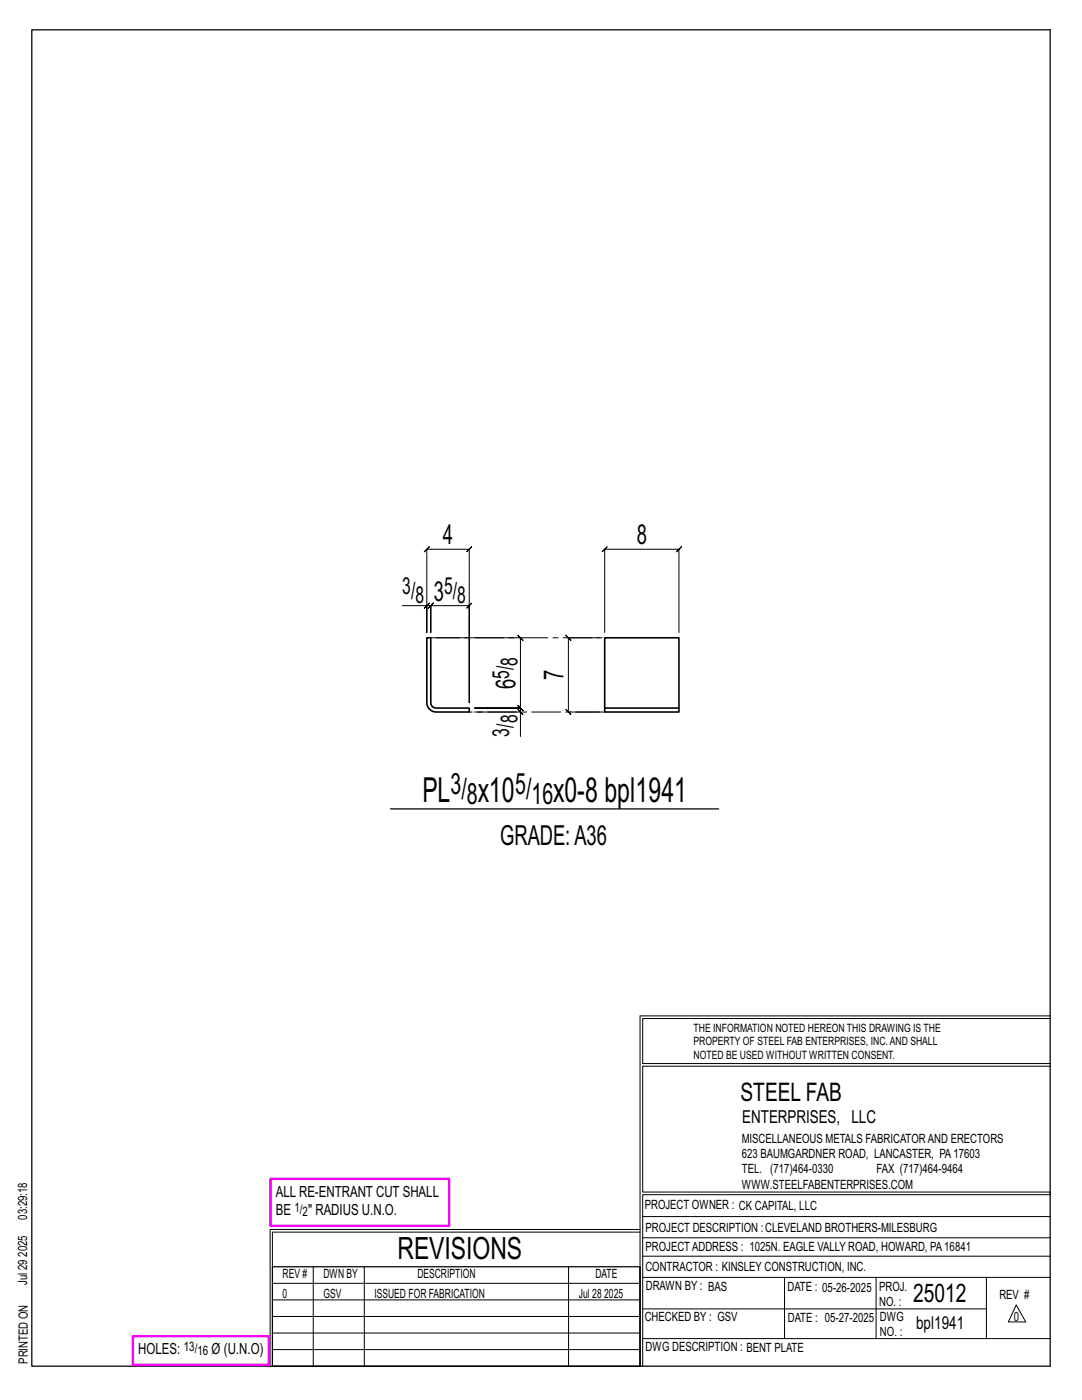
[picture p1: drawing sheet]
<svg xmlns="http://www.w3.org/2000/svg" width="216mm" height="279mm" viewBox="0 0 216 279" stroke-linecap="round" stroke-linejoin="round" font-family="sans-serif">
<defs><g id="words">
<g font-size="6.9">
<text x="84.3" y="160">PL</text>
<text x="95.4" y="160">x10</text>
<text x="110.4" y="160">x0-8 bpl1941</text>
</g>
<text font-size="6.1" x="79.3" y="251.3">REVISIONS</text>
<g font-size="5.9">
<text x="89.9" y="158.4">3/</text>
<text x="93.2" y="160.5">8</text>
<text x="102.8" y="158.4">5/</text>
<text x="106.1" y="160.5">16</text>
</g>
<g font-size="5.5">
<text x="88.4" y="108.6">4</text>
<text x="127" y="108.6">8</text>
<text x="86.6" y="119.9">3</text>
<text x="102.9" y="137.5" transform="rotate(-90 102.9 137.5)">6</text>
<text x="112.4" y="135.7" transform="rotate(-90 112.4 135.7)">7</text>
<text x="99.8" y="168.7">GRADE:A36</text>
</g>
<g font-size="5.1">
<text x="147.8" y="219.8">STEEL FAB</text>
<text x="182.2" y="259.9">25012</text>
</g>
<g font-size="4.7">
<text x="80.3" y="118.6">3/</text>
<text x="88.6" y="118.6">5/</text>
<text x="82.9" y="120.3">8</text>
<text x="91.3" y="120.3">8</text>
<text x="101.6" y="135.4" transform="rotate(-90 101.6 135.4)">5/</text>
<text x="103.3" y="132.8" transform="rotate(-90 103.3 132.8)">8</text>
<text x="101.6" y="147" transform="rotate(-90 101.6 147)">3/</text>
<text x="103.3" y="144.4" transform="rotate(-90 103.3 144.4)">8</text>
</g>
<g font-size="3.6">
<text x="148.1" y="224.1">ENTERPRISES, LLC</text>
<text x="182.8" y="265.2">bpl1941</text>
</g>
<g font-size="3.1">
<text x="55" y="238.9">ALL RE-ENTRANT CUT SHALL</text>
<text x="55" y="242.5">BE</text>
<text x="61.5" y="242.5">&quot; RADIUS U.N.O.</text>
<text x="27.6" y="270.2">HOLES:</text>
<text x="42.2" y="270.2">Ø (U.N.O)</text>
</g>
<g font-size="2.6">
<text x="58.8" y="241.8">1/</text>
<text x="60.4" y="242.7">2</text>
<text x="36.7" y="269.6">13/</text>
<text x="39.4" y="270.5">16</text>
</g>
<g font-size="2.5">
<text x="148" y="231.2">623 BAUMGARDNER ROAD, LANCASTER, PA17603</text>
<text x="148" y="228.1">MISCELLANEOUS METALS FABRICATORAND ERECTORS</text>
<text x="148" y="237.2">WWW.STEELFABENTERPRISES.COM</text>
<text x="148" y="234.2">TEL. (717)464-0330</text>
<text x="174.9" y="234.2">FAX (717)464-9464</text>
<text x="5.4" y="243.4" transform="rotate(-90 5.4 243.4)">03:29:18</text>
<text x="128.7" y="241.3">PROJECT OWNER : CK CAPITAL, LLC</text>
<text x="128.8" y="246">PROJECT DESCRIPTION :CLEVELAND BROTHERS-MILESBURG</text>
<text x="5.4" y="250.8" transform="rotate(-90 5.4 250.8)">2025</text>
<text x="128.8" y="249.7">PROJECTADDRESS : 1025N. EAGLE VALLY ROAD, HOWARD, PA16841</text>
<text x="5.4" y="256.5" transform="rotate(-90 5.4 256.5)">Jul 29</text>
<text x="56.4" y="255">REV #</text>
<text x="64.5" y="255">DWN BY</text>
<text x="83.3" y="255">DESCRIPTION</text>
<text x="118.8" y="255">DATE</text>
<text x="128.8" y="253.7">CONTRACTOR : KINSLEY CONSTRUCTION, INC.</text>
<text x="128.9" y="257.5">DRAWN BY : BAS</text>
<text x="157.1" y="257.6">DATE : 05-26-2025</text>
<text x="175.4" y="257.7">PROJ.</text>
<text x="56.4" y="259">0</text>
<text x="64.5" y="259">GSV</text>
<text x="74.7" y="259">ISSUED FOR FABRICATION</text>
<text x="115.5" y="259">Jul 28</text>
<text x="120.6" y="259">2025</text>
<text x="128.6" y="263.7">CHECKED BY : GSV</text>
<text x="157.2" y="263.7">DATE : 05-27-2025</text>
<text x="175.4" y="260.7">NO. :</text>
<text x="175.6" y="263.7">DWG</text>
<text x="199.4" y="259.2">REV #</text>
<text x="202.3" y="263.7">0</text>
<text x="128.8" y="269.7">DWG DESCRIPTION : BENT PLATE</text>
<text x="175.6" y="266.7">NO. :</text>
<text x="5.5" y="272.2" transform="rotate(-90 5.5 272.2)">PRINTED ON</text>
</g>
<g font-size="2.3">
<text x="138.4" y="208.6">PROPERTY OF STEEL FAB ENTERPRISES, INC.AND SHALL</text>
<text x="138.4" y="205.9">THE INFORMATION NOTED HEREON THIS DRAWING IS THE</text>
<text x="138.4" y="211.3">NOTED BE USED WITHOUT WRITTEN CONSENT.</text>
</g>
</g></defs>
<g fill="none" stroke="#000" stroke-width=".2">
<path d="M80.3 120.9h4.9v5.3v-16.6l-.5 .5 1-1-.5 .5h8.4l-.5 .5 1-1-.5 .5v30.6v-19.3l.5-.5-1 1 .5-.5h-7.6l.5-.5-1 1 .5-.5v5.3v-5.3l.5-.5-1 1 .5-.5h-.8M84.7 121.4l1-1zM87 127.3h16.8l-.5-.5 1 1-.5-.5v14l-.5-.5 1 1-.5-.5h-9.1h9.1l-.5-.5 1 1-.5-.5v.8M119.6 127.3h-6.2l-.5-.5 1 1-.5-.5v14.8l-.5-.5 1 1-.5-.5h6.2M120.7 126.2v-16.6l-.5 .5 1-1-.5 .5h14.8l-.5 .5 1-1-.5 .5v16.6M94.7 142.1h9.1v4.9M103.3 141.6l1 1zM127.7 202.7v70M127.7 202.7h81.8M209.5 203.3h-81.3v9h81.3M209.5 212.8h-81.3v25.1h81.3v.5h-81.3v34.3M54.4 259.4h73.3"/>
<path d="M54.4 256.1h73.3M62.5 252.8v19.9M72.7 252.8v19.9M113.4 252.8v19.9M127.7 245.4h-73.8v27.3M127.7 245.9h-73.3v6.9M128.2 242.8h81.3M128.2 254.9h81.3M128.2 250.7h81.3M128.2 247h81.3M156.5 254.9v12.2M174.8 254.9v12.2"/>
<path d="M196.8 254.9v12.2M54.4 269.3h73.3M54.4 266h73.3M54.4 262.7h73.3M128.2 261.2h68.6M128.2 267.1h81.3M202.8 260.4l1.9 3.4h-3.5z"/>
</g>
<path d="M6.3 6h203.2v266.7h-203.2zM77.9 161.4h65.5M54.4 252.8h73.3v19.9h-73.3z" fill="none" stroke="#000" stroke-width=".25"/>
<path d="M54 235.3h35.6v9.3h-35.6zM26.5 266.7h27.1v5.7h-27.1z" fill="none" stroke="#f0f" stroke-width=".5"/>
<path d="M85.2 127.3h.8v12.9l.1 .6 .4 .4 .5 .1h6.6v.8h-6.6a1.85 1.85 0 0 1-1.8-1.9zM120.7 141.3h14.8v.8h-14.8zM120.7 141.3v-14h14.8v14" fill="none" stroke="#000" stroke-width=".32"/>
<path d="M86 127.3h34.7M120.7 142.1h-27.1" fill="none" stroke="#000" stroke-width=".2" stroke-dasharray="5.8 1 1 1"/>
<use href="#words"/>
</svg>
